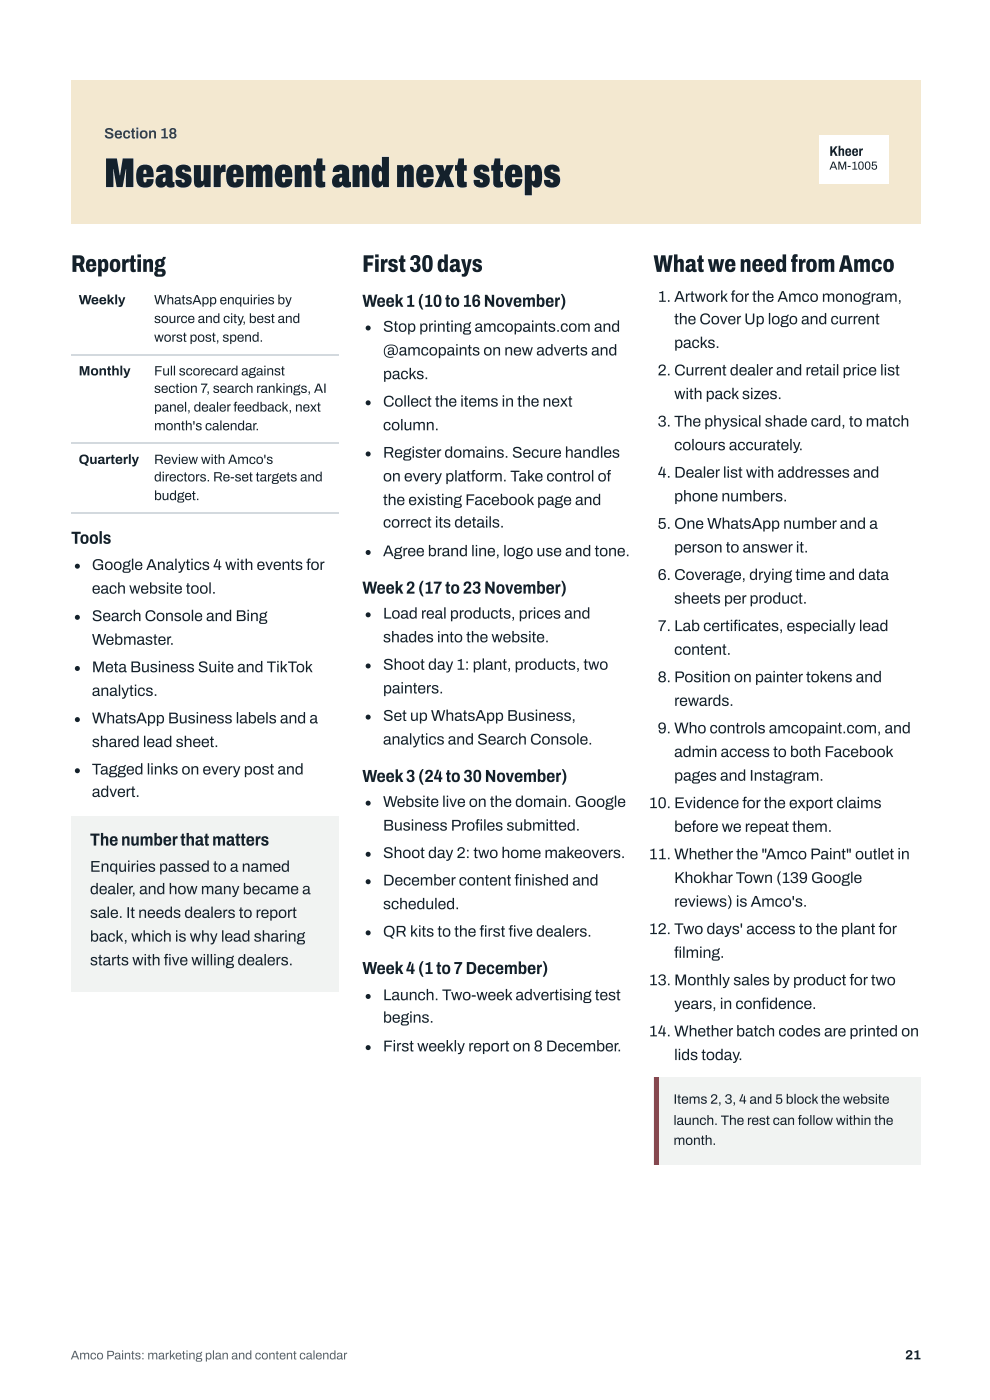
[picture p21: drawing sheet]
<svg xmlns="http://www.w3.org/2000/svg" width="210mm" height="297mm" viewBox="0 0 210 297" stroke-linecap="round" stroke-linejoin="round" font-family="sans-serif">
<defs><g id="words">
<text font-size="8.8" fill="#14212b" x="22.1" y="39.7">Measurementandnextsteps</text>
<g font-size="5.1" fill="#14212b">
<text x="15.1" y="57.7">Reporting</text>
<text x="76.8" y="57.7">First30days</text>
<text x="138.5" y="57.7">WhatweneedfromAmco</text>
</g>
<g font-size="3.7" fill="#14212b">
<text x="76.8" y="65.1">Week1(10to16November)</text>
<text x="15.1" y="115.4">Tools</text>
<text x="76.8" y="125.9">Week2(17to23November)</text>
<text x="76.8" y="165.9">Week3(24to30November)</text>
<text x="19.1" y="179.4">Thenumberthatmatters</text>
<text x="76.8" y="206.6">Week4(1to7December)</text>
</g>
<g font-size="3.3" fill="#14212b">
<text x="139.4" y="64">1. Artwork for the Amco monogram,</text>
<text x="81.2" y="70.4">Stop printing amcopaints.com and</text>
<text x="142.9" y="68.8">the Cover Up logo and current</text>
<text x="81.2" y="75.4">@amcopaints on new adverts and</text>
<text x="142.9" y="73.8">packs.</text>
<text x="81.2" y="80.4">packs.</text>
<text x="139.4" y="79.6">2. Current dealer and retail price list</text>
<text x="81.2" y="86.3">Collect the items in the next</text>
<text x="142.9" y="84.7">with pack sizes.</text>
<text x="81.2" y="91.3">column.</text>
<text x="139.4" y="90.5">3. The physical shade card, to match</text>
<text x="142.9" y="95.5">colours accurately.</text>
<text x="81.2" y="97.1">Register domains. Secure handles</text>
<text x="139.4" y="101.3">4. Dealer list with addresses and</text>
<text x="81.2" y="102.1">on every platform. Take control of</text>
<text x="81.2" y="107.2">the existing Facebook page and</text>
<text x="142.9" y="106.4">phone numbers.</text>
<text x="81.2" y="111.9">correct its details.</text>
<text x="139.4" y="112.2">5. One WhatsApp number and a</text>
<text x="81.2" y="118">Agree brand line, logo use and tone.</text>
<text x="142.9" y="117.2">person to answer it.</text>
<text x="19.5" y="120.9">Google Analytics 4 with events for</text>
<text x="19.5" y="125.9">each website tool.</text>
<text x="139.4" y="123">6. Coverage, drying time and data</text>
<text x="19.5" y="131.8">Search Console and Bing</text>
<text x="81.2" y="131.2">Load real products, prices and</text>
<text x="142.9" y="128.1">sheets per product.</text>
<text x="19.5" y="136.8">Webmaster.</text>
<text x="81.2" y="136.3">shades into the website.</text>
<text x="139.4" y="133.9">7. Lab certifcates, especially lead</text>
<text x="155.5" y="133.9">i</text>
<text x="19.5" y="142.6">Meta Business Suite and TikTok</text>
<text x="81.2" y="142.1">Shoot day 1: plant, products, two</text>
<text x="142.9" y="138.9">content.</text>
<text x="19.5" y="147.6">analytics.</text>
<text x="81.2" y="147.1">painters.</text>
<text x="139.4" y="144.7">8. Position on painter tokens and</text>
<text x="142.9" y="149.8">rewards.</text>
<text x="19.5" y="153.5">WhatsApp Business labels and a</text>
<text x="81.2" y="152.9">Set up WhatsApp Business,</text>
<text x="139.4" y="155.6">9. Who controls amcopaint.com, and</text>
<text x="19.5" y="158.5">shared lead sheet.</text>
<text x="81.2" y="158">analytics and Search Console.</text>
<text x="142.9" y="160.6">admin access to both Facebook</text>
<text x="19.5" y="164.3">Tagged links on every post and</text>
<text x="142.9" y="165.6">pages and Instagram.</text>
<text x="19.5" y="169.1">advert.</text>
<text x="81.2" y="171.2">Website live on the domain. Google</text>
<text x="137.6" y="171.5">10. Evidence for the export claims</text>
<text x="81.2" y="176.2">Business Profles submitted.</text>
<text x="100.7" y="176.2">i</text>
<text x="142.9" y="176.5">before we repeat them.</text>
<text x="19.1" y="184.9">Enquiries passed to a named</text>
<text x="81.2" y="182">Shoot day 2: two home makeovers.</text>
<text x="137.6" y="182.3">11. Whether the &quot;Amco Paint&quot; outlet in</text>
<text x="19.1" y="189.7">dealer, and how many became a</text>
<text x="81.2" y="187.9">December content fnished and</text>
<text x="109.1" y="187.9">i</text>
<text x="142.9" y="187.3">Khokhar Town (139 Google</text>
<text x="19.1" y="194.7">sale. It needs dealers to report</text>
<text x="81.2" y="192.9">scheduled.</text>
<text x="142.9" y="192.4">reviews) is Amco's.</text>
<text x="19.1" y="199.8">back, which is why lead sharing</text>
<text x="81.2" y="198.7">QR kits to the frst fve dealers.</text>
<text x="101.7" y="198.7">i</text>
<text x="107.8" y="198.7">i</text>
<text x="137.6" y="198.2">12. Two days' access to the plant for</text>
<text x="142.9" y="203.2">flming.</text>
<text x="142.9" y="203.2">i</text>
<text x="19.1" y="204.8">starts with fve willing dealers.</text>
<text x="34.7" y="204.8">i</text>
<text x="137.6" y="209">13. Monthly sales by product for two</text>
<text x="81.2" y="212.2">Launch. Two-week advertising test</text>
<text x="142.9" y="214">years, in confdence.</text>
<text x="161.4" y="214">i</text>
<text x="81.2" y="217">begins.</text>
<text x="137.6" y="219.9">14. Whether batch codes are printed on</text>
<text x="81.2" y="223">First weekly report on 8 December.</text>
<text x="142.9" y="224.9">lids today.</text>
</g>
<text font-size="3.2" fill="#14212b" x="22.1" y="29.4">Section 18</text>
<text font-size="3" fill="#14212b" x="175.8" y="33.1">Kheer</text>
<g font-size="2.9" fill="#14212b">
<text x="16.7" y="64.6">Weekly</text>
<text x="32.7" y="64.6">WhatsApp enquiries by</text>
<text x="32.7" y="68.5">source and city, best and</text>
<text x="32.7" y="72.5">worst post, spend.</text>
<text x="16.7" y="79.6">Monthly</text>
<text x="32.7" y="79.6">Full scorecard against</text>
<text x="32.7" y="83.3">section 7, search rankings, AI</text>
<text x="32.7" y="87.3">panel, dealer feedback, next</text>
<text x="32.7" y="91.3">month's calendar.</text>
<text x="16.7" y="98.4">Quarterly</text>
<text x="32.7" y="98.4">Review with Amco's</text>
<text x="32.7" y="102.1">directors. Re-set targets and</text>
<text x="32.7" y="106.1">budget.</text>
<text x="142.8" y="234.2">Items 2, 3, 4 and 5 block the website</text>
<text x="142.8" y="238.7">launch. The rest can follow within the</text>
<text x="142.8" y="242.9">month.</text>
</g>
<text font-size="2.8" fill="#14212b" x="191.9" y="288.4">21</text>
<text font-size="2.6" fill="#55626d" x="15" y="288.4">Amco Paints: marketing plan and content calendar</text>
<text font-size="2.5" fill="#14212b" x="175.8" y="36">AM-1005</text>
</g></defs>
<path d="M15.1 16.9h180v30.5h-180z" fill="#f3e8d0"/>
<path d="M173.6 28.6h14.8v10.3h-14.8z" fill="#fff"/>
<path d="M15.1 75.3h56.6M15.1 94.1h56.6M15.1 108.9h56.6" fill="none" stroke="#d3d9de" stroke-width=".26"/>
<path d="M15.1 173h56.6v37.3h-56.6z" fill="#f1f3f2"/>
<g fill="#14212b">
<circle cx="16.4" cy="120.1" r=".53"/>
<circle cx="16.4" cy="131" r=".53"/>
<circle cx="16.4" cy="141.8" r=".53"/>
<circle cx="16.4" cy="152.7" r=".53"/>
<circle cx="16.4" cy="163.5" r=".53"/>
<circle cx="78.1" cy="69.6" r=".53"/>
<circle cx="78.1" cy="85.5" r=".53"/>
<circle cx="78.1" cy="96.3" r=".53"/>
<circle cx="78.1" cy="117.2" r=".53"/>
<circle cx="78.1" cy="130.4" r=".53"/>
<circle cx="78.1" cy="141.3" r=".53"/>
<circle cx="78.1" cy="152.1" r=".53"/>
<circle cx="78.1" cy="170.4" r=".53"/>
<circle cx="78.1" cy="181.2" r=".53"/>
<circle cx="78.1" cy="187.1" r=".53"/>
<circle cx="78.1" cy="197.9" r=".53"/>
<circle cx="78.1" cy="211.4" r=".53"/>
<circle cx="78.1" cy="222.2" r=".53"/>
</g>
<path d="M138.6 228.6h56.5v18.5h-56.5z" fill="#f1f3f2"/>
<path d="M138.6 228.6h1.1v18.5h-1.1z" fill="#d3222a"/>
<use href="#words"/>
</svg>
